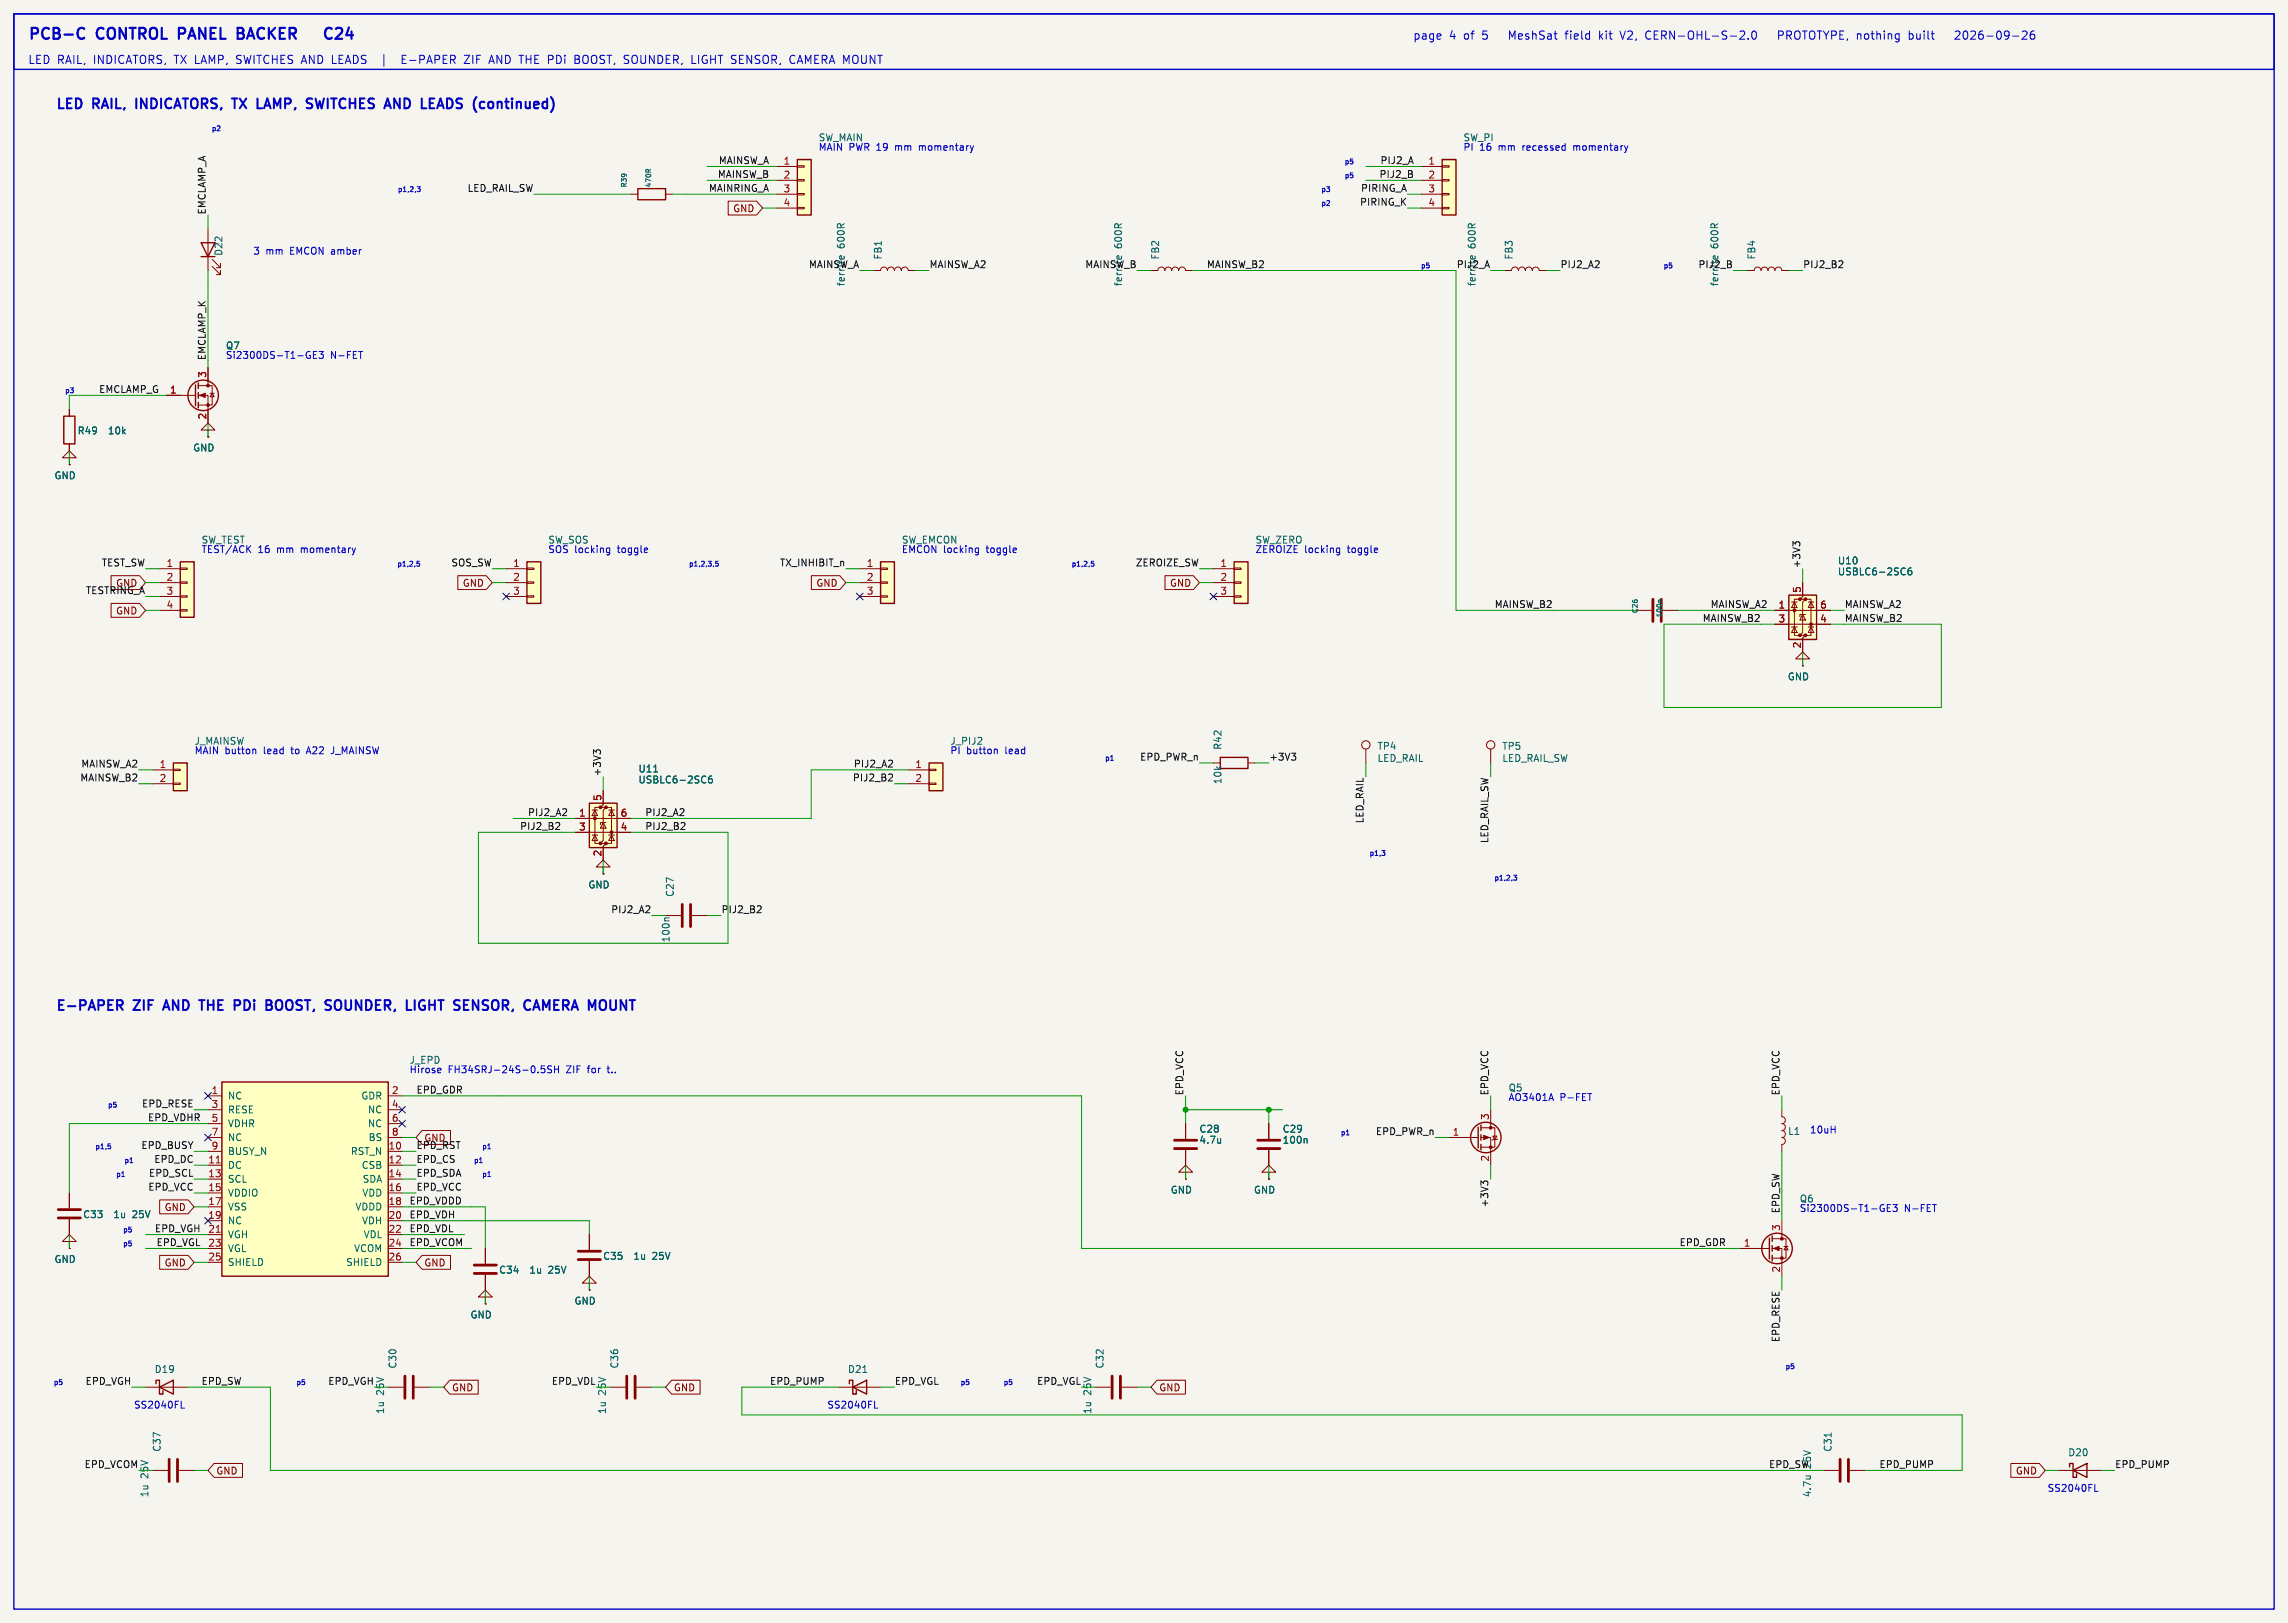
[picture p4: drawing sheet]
<svg xmlns="http://www.w3.org/2000/svg" width="419mm" height="297mm" viewBox="0 0 419 297" stroke-linecap="round" stroke-linejoin="round" font-family="sans-serif">
<defs><g id="words">
<g font-size="2.8" fill="#0000c2">
<text x="5.1" y="7.4">PCB-C</text>
<text x="17.9" y="7.4">CONTROL</text>
<text x="33.6" y="7.4">PANEL</text>
<text x="45.2" y="7.4">BACKER</text>
<text x="63.7" y="7.4">C24</text>
</g>
<g font-size="2.5" fill="#0000c2">
<text x="10.2" y="20.1">LED</text>
<text x="17.1" y="20.1">RAIL,</text>
<text x="25.7" y="20.1">INDICATORS,</text>
<text x="44.2" y="20.1">TX</text>
<text x="49.4" y="20.1">LAMP,</text>
<text x="59.2" y="20.1">SWITCHES</text>
<text x="74.3" y="20.1">AND</text>
<text x="81.6" y="20.1">LEADS (continued)</text>
<text x="10.2" y="185.2">E-PAPER</text>
<text x="24.7" y="185.2">ZIF</text>
<text x="30.9" y="185.2">AND</text>
<text x="38.2" y="185.2">THE</text>
<text x="45.2" y="185.2">PDi</text>
<text x="51.7" y="185.2">BOOST,</text>
<text x="63.3" y="185.2">SOUNDER,</text>
<text x="78.9" y="185.2">LIGHT</text>
<text x="88.3" y="185.2">SENSOR,</text>
<text x="101.9" y="185.2">CAMERA MOUNT</text>
</g>
<g font-size="2.1" fill="#0000c2">
<text x="5.1" y="11.8">LED RAIL,</text>
<text x="17.2" y="11.8">INDICATORS,</text>
<text x="32.1" y="11.8">TX LAMP, SWITCHES AND LEADS</text>
<text x="75" y="11.8">E-PAPER</text>
<text x="86.6" y="11.8">ZIF</text>
<text x="91.3" y="11.8">AND THE PDi</text>
<text x="107.4" y="11.8">BOOST, SOUNDER,</text>
<text x="129.1" y="11.8">LIGHT SENSOR,</text>
<text x="147.4" y="11.8">CAMERA MOUNT</text>
<text x="258.8" y="7.4">page</text>
<text x="265.4" y="7.4">4</text>
<text x="268.2" y="7.4">of</text>
<text x="271.7" y="7.4">5</text>
<text x="277" y="7.4">MeshSat</text>
<text x="287.5" y="7.4">field</text>
<text x="293.8" y="7.4">kit</text>
<text x="297.9" y="7.4">V2,</text>
<text x="302.6" y="7.4">CERN-OHL-S-2.0</text>
<text x="327.4" y="7.4">PROTOTYPE, nothing</text>
<text x="351.6" y="7.4">built</text>
<text x="360.6" y="7.4">2026-09-26</text>
</g>
<g font-size="1.8" fill="#0000c2">
<text x="149.9" y="27.7">MAIN PWR 19</text>
<text x="149.9" y="26.1">SW_MAIN</text>
<text x="164.3" y="27.7">mm</text>
<text x="168.8" y="27.7">momentary</text>
<text x="268" y="27.7">PI</text>
<text x="271" y="27.7">16</text>
<text x="274.6" y="27.7">mm</text>
<text x="279.2" y="27.7">recessed</text>
<text x="288.7" y="27.7">momentary</text>
<text x="46.3" y="46.7">3</text>
<text x="48.7" y="46.7">mm</text>
<text x="53.2" y="46.7">EMCON amber</text>
<text x="41.3" y="65.8">Si2300DS-T1-GE3</text>
<text x="60.5" y="65.8">N-FET</text>
<text x="36.8" y="101.3">TEST/ACK</text>
<text x="47.3" y="101.3">16</text>
<text x="50.8" y="101.3">mm</text>
<text x="55.4" y="101.3">momentary</text>
<text x="100.3" y="101.3">SOS locking</text>
<text x="100.3" y="99.7">SW_SOS</text>
<text x="113.3" y="101.3">toggle</text>
<text x="165.1" y="101.3">EMCON locking</text>
<text x="165.1" y="99.7">SW_EMCON</text>
<text x="180.8" y="101.3">toggle</text>
<text x="229.9" y="101.3">ZEROIZE</text>
<text x="239" y="101.3">locking</text>
<text x="247" y="101.3">toggle</text>
<text x="35.6" y="138.2">MAIN button</text>
<text x="48.4" y="138.2">lead</text>
<text x="53.6" y="138.2">to</text>
<text x="56.7" y="138.2">A22</text>
<text x="61.4" y="138.2">J_MAINSW</text>
<text x="174" y="138.2">PI</text>
<text x="177" y="138.2">button</text>
<text x="184.3" y="138.2">lead</text>
<text x="74.9" y="196.6">Hirose</text>
<text x="74.9" y="195">J_EPD</text>
<text x="82.1" y="196.6">FH34SRJ-24S-0.5SH</text>
<text x="103.9" y="196.6">ZIF</text>
<text x="108" y="196.6">for</text>
<text x="111.8" y="196.6">t..</text>
<text x="276.2" y="201.7">AO3401A</text>
<text x="276.2" y="200.1">Q5</text>
<text x="285.7" y="201.7">P-FET</text>
<text x="331.4" y="207.6">10uH</text>
<text x="329.6" y="222">Si2300DS-T1-GE3</text>
<text x="329.6" y="220.4">Q6</text>
<text x="348.8" y="222">N-FET</text>
<text x="24.4" y="258">SS2040FL</text>
<text x="151.4" y="258">SS2040FL</text>
<text x="375" y="273.2">SS2040FL</text>
</g>
<g font-size="1.8" fill="#006464">
<text x="268" y="26.1">SW_PI</text>
<text x="40.9" y="47" transform="rotate(-90 40.9 47)">D22</text>
<text x="154.9" y="45.5" transform="rotate(-90 154.9 45.5)">600R</text>
<text x="161.7" y="47.6" transform="rotate(-90 161.7 47.6)">FB1</text>
<text x="205.7" y="45.5" transform="rotate(-90 205.7 45.5)">600R</text>
<text x="212.5" y="47.6" transform="rotate(-90 212.5 47.6)">FB2</text>
<text x="270.5" y="45.5" transform="rotate(-90 270.5 45.5)">600R</text>
<text x="277.3" y="47.6" transform="rotate(-90 277.3 47.6)">FB3</text>
<text x="314.9" y="45.5" transform="rotate(-90 314.9 45.5)">600R</text>
<text x="321.7" y="47.6" transform="rotate(-90 321.7 47.6)">FB4</text>
<text x="41.3" y="64.2">Q7</text>
<text x="14.1" y="79.7">R49</text>
<text x="19.6" y="79.7">10k</text>
<text x="35.3" y="82.9">GND</text>
<text x="9.9" y="87.9">GND</text>
<text x="36.8" y="99.7">SW_TEST</text>
<text x="229.9" y="99.7">SW_ZERO</text>
<text x="336.6" y="103.5">U10</text>
<text x="336.6" y="105.5">USBLC6-2SC6</text>
<text x="327.4" y="124.8">GND</text>
<text x="35.6" y="136.6">J_MAINSW</text>
<text x="174" y="136.6">J_PIJ2</text>
<text x="223.9" y="137.4" transform="rotate(-90 223.9 137.4)">R42</text>
<text x="252.2" y="137.5">TP4</text>
<text x="275.1" y="137.5">TP5</text>
<text x="116.8" y="141.6">U11</text>
<text x="116.8" y="143.6">USBLC6-2SC6</text>
<text x="223.9" y="143.7" transform="rotate(-90 223.9 143.7)">10k</text>
<text x="252.2" y="139.7">LED_RAIL</text>
<text x="275.1" y="139.7">LED_RAIL_SW</text>
<text x="107.7" y="162.9">GND</text>
<text x="123.6" y="164.3" transform="rotate(-90 123.6 164.3)">C27</text>
<text x="122.9" y="172.7" transform="rotate(-90 122.9 172.7)">100n</text>
<text x="41.7" y="201.5">NC</text>
<text x="66.1" y="201.5">GDR</text>
<text x="41.7" y="204.1">RESE</text>
<text x="41.7" y="206.6">VDHR</text>
<text x="41.7" y="209.1">NC</text>
<text x="67.3" y="204.1">NC</text>
<text x="67.3" y="206.6">NC</text>
<text x="67.4" y="209.1">BS</text>
<text x="219.6" y="207.6">C28</text>
<text x="219.6" y="209.6">4.7u</text>
<text x="234.8" y="209.6">100n</text>
<text x="234.8" y="207.6">C29</text>
<text x="327.4" y="208">L1</text>
<text x="41.7" y="211.7">BUSY_N</text>
<text x="41.7" y="214.2">DC</text>
<text x="64.2" y="211.7">RST_N</text>
<text x="66.2" y="214.2">CSB</text>
<text x="41.7" y="216.8">SCL</text>
<text x="41.7" y="219.3">VDDIO</text>
<text x="41.7" y="221.8">VSS</text>
<text x="65" y="221.8">VDDD</text>
<text x="66.3" y="219.3">VDD</text>
<text x="66.3" y="216.8">SDA</text>
<text x="214.4" y="218.8">GND</text>
<text x="229.6" y="218.8">GND</text>
<text x="15.1" y="223.2">C33</text>
<text x="20.7" y="223.2">1u</text>
<text x="24.2" y="223.2">25V</text>
<text x="41.7" y="224.4">NC</text>
<text x="41.7" y="226.9">VGH</text>
<text x="66.2" y="224.4">VDH</text>
<text x="66.5" y="226.9">VDL</text>
<text x="9.9" y="231.5">GND</text>
<text x="41.7" y="229.5">VGL</text>
<text x="41.7" y="232">SHIELD</text>
<text x="63.3" y="232">SHIELD</text>
<text x="64.8" y="229.5">VCOM</text>
<text x="91.3" y="233.4">C34</text>
<text x="96.9" y="233.4">1u</text>
<text x="100.4" y="233.4">25V</text>
<text x="110.4" y="230.9">C35</text>
<text x="115.9" y="230.9">1u</text>
<text x="119.4" y="230.9">25V</text>
<text x="105.1" y="239.1">GND</text>
<text x="86.1" y="241.6">GND</text>
<text x="28.2" y="251.6">D19</text>
<text x="72.8" y="250.7" transform="rotate(-90 72.8 250.7)">C30</text>
<text x="113.4" y="250.7" transform="rotate(-90 113.4 250.7)">C36</text>
<text x="155.2" y="251.6">D21</text>
<text x="202.3" y="250.7" transform="rotate(-90 202.3 250.7)">C32</text>
<text x="70.5" y="255.5" transform="rotate(-90 70.5 255.5)">25V</text>
<text x="111.2" y="255.5" transform="rotate(-90 111.2 255.5)">25V</text>
<text x="200.1" y="255.5" transform="rotate(-90 200.1 255.5)">25V</text>
<text x="70.5" y="259" transform="rotate(-90 70.5 259)">1u</text>
<text x="111.2" y="259" transform="rotate(-90 111.2 259)">1u</text>
<text x="200.1" y="259" transform="rotate(-90 200.1 259)">1u</text>
<text x="29.6" y="265.9" transform="rotate(-90 29.6 265.9)">C37</text>
<text x="335.7" y="265.9" transform="rotate(-90 335.7 265.9)">C31</text>
<text x="378.7" y="266.8">D20</text>
<text x="27.4" y="274.3" transform="rotate(-90 27.4 274.3)">1u</text>
<text x="27.4" y="270.7" transform="rotate(-90 27.4 270.7)">25V</text>
<text x="331.9" y="274.3" transform="rotate(-90 331.9 274.3)">4.7u</text>
</g>
<g font-size="1.8" fill="#0f0f0f">
<text x="85.6" y="35.2">LED_RAIL_SW</text>
<text x="129.8" y="35.2">MAINRING_A</text>
<text x="131.4" y="32.7">MAINSW_B</text>
<text x="131.6" y="30.1">MAINSW_A</text>
<text x="249.2" y="35.2">PIRING_A</text>
<text x="252.6" y="32.7">PIJ2_B</text>
<text x="252.8" y="30.1">PIJ2_A</text>
<text x="37.8" y="39.4" transform="rotate(-90 37.8 39.4)">EMCLAMP_A</text>
<text x="249" y="37.8">PIRING_K</text>
<text x="148.1" y="49.2">MAINSW_A</text>
<text x="154.9" y="52.5" transform="rotate(-90 154.9 52.5)">ferrite</text>
<text x="170.2" y="49.2">MAINSW_A2</text>
<text x="198.7" y="49.2">MAINSW_B</text>
<text x="205.7" y="52.5" transform="rotate(-90 205.7 52.5)">ferrite</text>
<text x="221" y="49.2">MAINSW_B2</text>
<text x="266.7" y="49.2">PIJ2_A</text>
<text x="270.5" y="52.5" transform="rotate(-90 270.5 52.5)">ferrite</text>
<text x="285.7" y="49.2">PIJ2_A2</text>
<text x="311" y="49.2">PIJ2_B</text>
<text x="314.9" y="52.5" transform="rotate(-90 314.9 52.5)">ferrite</text>
<text x="330.2" y="49.2">PIJ2_B2</text>
<text x="37.8" y="66" transform="rotate(-90 37.8 66)">EMCLAMP_K</text>
<text x="18.1" y="72">EMCLAMP_G</text>
<text x="18.5" y="103.8">TEST_SW</text>
<text x="21.2" y="107.6">GND</text>
<text x="82.6" y="103.8">SOS_SW</text>
<text x="142.8" y="103.8">TX_INHIBIT_n</text>
<text x="208" y="103.8">ZEROIZE_SW</text>
<text x="329.9" y="104.1" transform="rotate(-90 329.9 104.1)">+3V3</text>
<text x="15.6" y="108.9">TESTRING_A</text>
<text x="273.7" y="111.4">MAINSW_B2</text>
<text x="311.8" y="114">MAINSW_B2</text>
<text x="313.2" y="111.4">MAINSW_A2</text>
<text x="337.8" y="114">MAINSW_B2</text>
<text x="337.8" y="111.4">MAINSW_A2</text>
<text x="14.6" y="143.2">MAINSW_B2</text>
<text x="14.8" y="140.6">MAINSW_A2</text>
<text x="110.1" y="142.2" transform="rotate(-90 110.1 142.2)">+3V3</text>
<text x="156.1" y="143.2">PIJ2_B2</text>
<text x="156.3" y="140.6">PIJ2_A2</text>
<text x="208.7" y="139.4">EPD_PWR_n</text>
<text x="232.4" y="139.4">+3V3</text>
<text x="96.6" y="149.5">PIJ2_A2</text>
<text x="118.1" y="149.5">PIJ2_A2</text>
<text x="95.2" y="152.1">PIJ2_B2</text>
<text x="118.1" y="152.1">PIJ2_B2</text>
<text x="249.8" y="150.8" transform="rotate(-90 249.8 150.8)">LED_RAIL</text>
<text x="272.7" y="154.5" transform="rotate(-90 272.7 154.5)">LED_RAIL_SW</text>
<text x="111.9" y="167.3">PIJ2_A2</text>
<text x="132.1" y="167.3">PIJ2_B2</text>
<text x="25.9" y="202.9">EPD_RESE</text>
<text x="76.2" y="200.3">EPD_GDR</text>
<text x="216.8" y="200.7" transform="rotate(-90 216.8 200.7)">EPD_VCC</text>
<text x="272.7" y="200.7" transform="rotate(-90 272.7 200.7)">EPD_VCC</text>
<text x="326" y="200.7" transform="rotate(-90 326 200.7)">EPD_VCC</text>
<text x="27" y="205.4">EPD_VDHR</text>
<text x="77.6" y="209.2">GND</text>
<text x="251.9" y="207.9">EPD_PWR_n</text>
<text x="25.8" y="210.5">EPD_BUSY</text>
<text x="27.2" y="215.6">EPD_SCL</text>
<text x="28.2" y="213">EPD_DC</text>
<text x="76.2" y="210.5">EPD_RST</text>
<text x="76.2" y="213">EPD_CS</text>
<text x="76.2" y="215.6">EPD_SDA</text>
<text x="27.1" y="218.1">EPD_VCC</text>
<text x="74.9" y="220.6">EPD_VDDD</text>
<text x="76.2" y="218.1">EPD_VCC</text>
<text x="272.7" y="221.2" transform="rotate(-90 272.7 221.2)">+3V3</text>
<text x="28.3" y="225.7">EPD_VGH</text>
<text x="74.9" y="223.2">EPD_VDH</text>
<text x="74.9" y="225.7">EPD_VDL</text>
<text x="326" y="222.2" transform="rotate(-90 326 222.2)">EPD_SW</text>
<text x="28.6" y="228.3">EPD_VGL</text>
<text x="74.9" y="228.3">EPD_VCOM</text>
<text x="307.6" y="228.3">EPD_GDR</text>
<text x="326" y="245.9" transform="rotate(-90 326 245.9)">EPD_RESE</text>
<text x="15.6" y="253.7">EPD_VGH</text>
<text x="36.8" y="253.7">EPD_SW</text>
<text x="60" y="253.7">EPD_VGH</text>
<text x="101" y="253.7">EPD_VDL</text>
<text x="140.9" y="253.7">EPD_PUMP</text>
<text x="163.8" y="253.7">EPD_VGL</text>
<text x="189.9" y="253.7">EPD_VGL</text>
<text x="15.4" y="268.9">EPD_VCOM</text>
<text x="323.9" y="268.9">EPD_SW</text>
<text x="331.9" y="268.9" transform="rotate(-90 331.9 268.9)">25V</text>
<text x="344.2" y="268.9">EPD_PUMP</text>
<text x="387.3" y="268.9">EPD_PUMP</text>
</g>
<g font-size="1.8" fill="#a90000">
<text x="143.4" y="30.2">1</text>
<text x="143.4" y="32.8">2</text>
<text x="143.4" y="35.3">3</text>
<text x="261.5" y="30.2">1</text>
<text x="261.5" y="32.8">2</text>
<text x="261.5" y="35.3">3</text>
<text x="143.4" y="37.8">4</text>
<text x="261.5" y="37.8">4</text>
<text x="37.8" y="69.3" transform="rotate(-90 37.8 69.3)">3</text>
<text x="31" y="72.1">1</text>
<text x="37.8" y="76.9" transform="rotate(-90 37.8 76.9)">2</text>
<text x="30.4" y="103.9">1</text>
<text x="30.4" y="106.4">2</text>
<text x="93.9" y="103.9">1</text>
<text x="93.9" y="106.4">2</text>
<text x="158.7" y="103.9">1</text>
<text x="158.7" y="106.4">2</text>
<text x="223.4" y="103.9">1</text>
<text x="223.4" y="106.4">2</text>
<text x="30.4" y="109">3</text>
<text x="30.4" y="111.5">4</text>
<text x="93.9" y="109">3</text>
<text x="158.7" y="109">3</text>
<text x="223.4" y="109">3</text>
<text x="325.7" y="111.5">1</text>
<text x="329.9" y="108.7" transform="rotate(-90 329.9 108.7)">5</text>
<text x="333.3" y="111.5">6</text>
<text x="325.7" y="114">3</text>
<text x="329.9" y="118.8" transform="rotate(-90 329.9 118.8)">2</text>
<text x="333.3" y="114">4</text>
<text x="29.1" y="140.7">1</text>
<text x="29.1" y="143.3">2</text>
<text x="167.6" y="140.7">1</text>
<text x="167.6" y="143.3">2</text>
<text x="106" y="149.6">1</text>
<text x="110.2" y="146.8" transform="rotate(-90 110.2 146.8)">5</text>
<text x="113.6" y="149.6">6</text>
<text x="106" y="152.1">3</text>
<text x="113.6" y="152.1">4</text>
<text x="110.2" y="156.9" transform="rotate(-90 110.2 156.9)">2</text>
<text x="38.7" y="200.4">1</text>
<text x="38.7" y="202.9">3</text>
<text x="71.7" y="200.4">2</text>
<text x="71.7" y="202.9">4</text>
<text x="38.7" y="205.5">5</text>
<text x="38.7" y="208">7</text>
<text x="71.7" y="205.5">6</text>
<text x="71.7" y="208">8</text>
<text x="266" y="208">1</text>
<text x="272.8" y="205.2" transform="rotate(-90 272.8 205.2)">3</text>
<text x="38.1" y="213.1">11</text>
<text x="38.1" y="215.6">13</text>
<text x="38.7" y="210.6">9</text>
<text x="71.1" y="210.6">10</text>
<text x="71.1" y="213.1">12</text>
<text x="71.1" y="215.6">14</text>
<text x="272.8" y="212.8" transform="rotate(-90 272.8 212.8)">2</text>
<text x="38.1" y="218.2">15</text>
<text x="38.1" y="220.7">17</text>
<text x="71.1" y="218.2">16</text>
<text x="71.1" y="220.7">18</text>
<text x="38.1" y="223.3">19</text>
<text x="38.1" y="225.8">21</text>
<text x="71.1" y="223.3">20</text>
<text x="71.1" y="225.8">22</text>
<text x="326.1" y="225.5" transform="rotate(-90 326.1 225.5)">3</text>
<text x="38.1" y="228.3">23</text>
<text x="38.1" y="230.9">25</text>
<text x="71.1" y="228.3">24</text>
<text x="71.1" y="230.9">26</text>
<text x="319.3" y="228.3">1</text>
<text x="326.1" y="233.1" transform="rotate(-90 326.1 233.1)">2</text>
</g>
<g font-size="1.8" fill="#840000">
<text x="134.2" y="39.1">GND</text>
<text x="84.7" y="107.6">GND</text>
<text x="149.4" y="107.6">GND</text>
<text x="214.2" y="107.6">GND</text>
<text x="21.2" y="112.7">GND</text>
<text x="30.1" y="221.9">GND</text>
<text x="30.1" y="232.1">GND</text>
<text x="77.6" y="232.1">GND</text>
<text x="82.7" y="255">GND</text>
<text x="123.3" y="255">GND</text>
<text x="212.2" y="255">GND</text>
<text x="39.5" y="270.2">GND</text>
<text x="369.1" y="270.2">GND</text>
</g>
<g font-size="1.3" fill="#0000c2">
<text x="38.7" y="24.1">p2</text>
<text x="72.8" y="35.2">p1,2,3</text>
<text x="242" y="35.2">p3</text>
<text x="246.2" y="32.7">p5</text>
<text x="246.2" y="30.1">p5</text>
<text x="242" y="37.7">p2</text>
<text x="260.2" y="49.2">p5</text>
<text x="304.6" y="49.2">p5</text>
<text x="11.8" y="72">p3</text>
<text x="72.7" y="103.8">p1,2,5</text>
<text x="126.1" y="103.8">p1,2,3,5</text>
<text x="196.2" y="103.8">p1,2,5</text>
<text x="202.3" y="139.3">p1</text>
<text x="250.8" y="156.8">p1,3</text>
<text x="273.6" y="161.3">p1,2,3</text>
<text x="19.7" y="202.8">p5</text>
<text x="245.5" y="207.9">p1</text>
<text x="17.4" y="210.5">p1,5</text>
<text x="21.2" y="215.5">p1</text>
<text x="22.7" y="213">p1</text>
<text x="86.7" y="213">p1</text>
<text x="88.2" y="210.5">p1</text>
<text x="88.2" y="215.5">p1</text>
<text x="22.5" y="225.7">p5</text>
<text x="22.5" y="228.2">p5</text>
<text x="327" y="250.7">p5</text>
<text x="9.8" y="253.6">p5</text>
<text x="54.2" y="253.6">p5</text>
<text x="175.9" y="253.6">p5</text>
<text x="183.8" y="253.6">p5</text>
</g>
<g font-size="1.3" fill="#006464">
<text x="115" y="34.4" transform="rotate(-90 115 34.4)">R39</text>
<text x="119.5" y="34.4" transform="rotate(-90 119.5 34.4)">470R</text>
<text x="300.2" y="112.4" transform="rotate(-90 300.2 112.4)">C26</text>
<text x="304.6" y="113.2" transform="rotate(-90 304.6 113.2)">100n</text>
</g>
</g></defs>
<path d="M-.1 -.1h419.2v297.3h-419.2z" fill="#f5f4ef" stroke="#f5f4ef" stroke-width=".18"/>
<path d="M275.6 49.5h1.3a.64 .64 0 0 1 .6-.6 .64 .64 0 0 1 .6 .6 .64 .64 0 0 1 .7-.6 .64 .64 0 0 1 .6 .6 .64 .64 0 0 1 .6-.6 .64 .64 0 0 1 .7 .6 .64 .64 0 0 1 .6-.6 .64 .64 0 0 1 .6 .6h1.3M320 49.5h1.3a.64 .64 0 0 1 .6-.6 .64 .64 0 0 1 .7 .6 .64 .64 0 0 1 .6-.6 .64 .64 0 0 1 .6 .6 .64 .64 0 0 1 .7-.6 .64 .64 0 0 1 .6 .6 .64 .64 0 0 1 .7-.6 .64 .64 0 0 1 .6 .6h1.3" fill="none" stroke="#840000" stroke-width=".18"/>
<path d="M269.4 47.4v-.4l.3-.2 .1 .6M270.2 46.9v.5M313.9 47.4l-.1-.4 .3-.2 .1 .6M314.6 46.9v.5" fill="none" stroke="#006464" stroke-width=".18"/>
<path d="M226.1 102.9h2.5v7.6h-2.5z" fill="#ffffc2"/>
<path d="M226.1 102.9h2.5v7.6h-2.5z" fill="none" stroke="#840000" stroke-width=".25"/>
<path d="M222.2 104.1h3.9M222.2 106.7h3.9M222.2 109.2h3.9M226.1 104h1.2v.3h-1.2zM226.1 106.6h1.2v.2h-1.2zM226.1 109.1h1.2v.2h-1.2z" fill="none" stroke="#840000" stroke-width=".18"/>
<path d="M107.9 147.1h5.1v8.1h-5.1z" fill="#ffffc2"/>
<g fill="#840000" stroke="#840000" stroke-width=".18">
<circle cx="109" cy="149.9" r=".25"/>
<circle cx="110" cy="147.8" r=".25"/>
<circle cx="110" cy="154.4" r=".25"/>
<circle cx="111" cy="147.8" r=".25"/>
<circle cx="111" cy="154.4" r=".25"/>
<circle cx="112" cy="152.4" r=".25"/>
</g>
<g fill="none" stroke="#840000" stroke-width=".18">
<path d="M105.4 149.9h10.2M105.4 152.4h10.2M108.5 152.9h1M108.5 148.3h1M109 148.3l.5 1.1h-1zM109 152.9l.5 1h-1zM110 147.8h-1v6.6h1M110.5 144.8v2.5l-.5 .5h1l-.5 .5v5.6l-.5 .5h1l-.5 .5v2.6M110.5 150.6l.5 1h-1zM111 150.6h-1v.4M111 147.8h1v6.6h-1M111.5 152.9h1"/>
<path d="M111.5 148.3h1M112 148.3l.5 1.1h-1zM112 152.9l.5 1h-1z"/>
</g>
<path d="M107.9 147.1h5.1v8.1h-5.1z" fill="none" stroke="#840000" stroke-width=".25"/>
<path d="M119.7 141.4h.8M130.4 142.1l-.4 .1a.86 .86 0 0 0 0 1.2l.4-.2 .1-.4-.2-.2h-.3l-.2 .2" fill="none" stroke="#006464" stroke-width=".18"/>
<path d="M96.5 102.9h2.6v7.6h-2.6z" fill="#ffffc2"/>
<path d="M96.5 102.9h2.6v7.6h-2.6z" fill="none" stroke="#840000" stroke-width=".25"/>
<path d="M92.7 104.1h3.8M92.7 106.7h3.8M92.7 109.2h3.8M96.5 104h1.3v.3h-1.3zM96.5 106.6h1.3v.2h-1.3zM96.5 109.1h1.3v.2h-1.3zM110.5 158.7h1.3l-1.3-1.2-1.3 1.2h1.3v1.3M110.5 160h.1M121.9 167.6h2.8M126.7 167.6h2.8" fill="none" stroke="#840000" stroke-width=".18"/>
<path d="M125 165.6v4.1M126.5 165.6v4.1" fill="none" stroke="#840000" stroke-width=".51"/>
<path d="M122.6 168.1h-.7l-.2 .2" fill="none" stroke="#006464" stroke-width=".18"/>
<path d="M146 29.2h2.6v10.2h-2.6z" fill="#ffffc2"/>
<path d="M146 29.2h2.6v10.2h-2.6zM36.8 44.4h2.6l-1.3 2.6zM36.8 47h2.6" fill="none" stroke="#840000" stroke-width=".25"/>
<path d="M142.2 30.5h3.8M142.2 33h3.8M142.2 35.6h3.8M142.2 38.1h3.8M146 30.4h1.3v.2h-1.3zM146 32.9h1.3v.2h-1.3zM146 35.4h1.3v.3h-1.3zM146 38h1.3v.2h-1.3zM38.1 41.9v7.6M38.9 48.8l1.5 1.5v-.8v.8h-.8M38.9 47.5l1.5 1.5v-.7v.7h-.8" fill="none" stroke="#840000" stroke-width=".18"/>
<path d="M161.3 102.9h2.5v7.6h-2.5z" fill="#ffffc2"/>
<g fill="none" stroke="#840000" stroke-width=".25">
<path d="M11.7 76.2h2v5.1h-2zM35.8 70.5v3.8M36.3 70.1v1M36.3 71.9v1M36.3 73.7v1M161.3 102.9h2.5v7.6h-2.5zM270.8 206.4v3.8M271.3 206v1M271.3 207.8v1M271.3 209.5v1.1"/>
<circle cx="37.2" cy="72.4" r="2.79"/>
<circle cx="272.2" cy="208.3" r="2.79"/>
</g>
<g fill="none" stroke="#840000" stroke-width=".18">
<path d="M160 49.5h1.3a.64 .64 0 0 1 .6-.6 .64 .64 0 0 1 .7 .6 .64 .64 0 0 1 .6-.6 .64 .64 0 0 1 .6 .6 .64 .64 0 0 1 .7-.6 .64 .64 0 0 1 .6 .6 .64 .64 0 0 1 .6-.6 .64 .64 0 0 1 .7 .6h1.2M12.7 74.9v1.3M30.5 72.4h5.3M36.3 70.6h2.6v3.6h-2.6M36.3 72.4h1.8v5.1M38.1 78.7h1.3l-1.3-1.2-1.3 1.2h1.3v1.3M38.1 67.3v3.3M38.5 72h.7M38.9 72l.3 .6h-.7zM12.7 83.8h1.3l-1.3-1.3-1.3 1.3h1.3v1.3M12.7 85.1h.1M12.7 81.3v1.2"/>
<path d="M38.1 80h.1M157.5 104.1h3.8M157.5 106.7h3.8M157.5 109.2h3.8M161.3 104h1.3v.3h-1.3zM161.3 106.6h1.3v.2h-1.3zM161.3 109.1h1.3v.2h-1.3zM217.2 205.7v2.8M217.2 210.6v2.8M232.4 214.6h1.3l-1.3-1.2-1.3 1.2h1.3v1.3M232.4 215.9h.1M265.4 208.3h5.4"/>
<path d="M271.3 206.5h2.5v3.6h-2.5M271.3 208.3h1.7v5.1M273 203.2v3.3M273.4 208h.8l-.4 .7zM274.3 208.5l-.1 .2h-.8l-.1 .1M27.9 269.2h2.8M32.8 269.2h2.8"/>
</g>
<path d="M153.8 47.3l.1-.4 .2-.1 .1 .6M154.6 46.9v.4M223.6 208.5v.8M223.6 209.2l-.1 .1" fill="none" stroke="#006464" stroke-width=".18"/>
<g fill="#840000" stroke="#840000" stroke-width=".18">
<path d="M36.6 72.4l1-.4v.8z"/>
<path d="M271.8 207.9l1 .4-1 .4z"/>
<circle cx="38.1" cy="70.6" r=".25"/>
<circle cx="38.1" cy="74.2" r=".25"/>
<circle cx="273" cy="206.5" r=".25"/>
<circle cx="273" cy="210.1" r=".25"/>
</g>
<path d="M215.1 208.8h4.1M215.1 210.3h4.1M31 267.2v4.1M32.5 267.2v4.1" fill="none" stroke="#840000" stroke-width=".51"/>
<path d="M264.2 29.2h2.5v10.2h-2.5z" fill="#ffffc2"/>
<path d="M264.2 29.2h2.5v10.2h-2.5z" fill="none" stroke="#840000" stroke-width=".25"/>
<path d="M260.3 30.5h3.9M260.3 33h3.9M260.3 35.6h3.9M260.3 38.1h3.9M264.2 30.4h1.2v.2h-1.2zM264.2 32.9h1.2v.2h-1.2zM264.2 35.4h1.2v.3h-1.2zM264.2 38h1.2v.2h-1.2z" fill="none" stroke="#840000" stroke-width=".18"/>
<path d="M327.7 109h5v8.1h-5z" fill="#ffffc2"/>
<g fill="#840000" stroke="#840000" stroke-width=".18">
<circle cx="328.7" cy="111.8" r=".25"/>
<circle cx="329.7" cy="109.7" r=".25"/>
<circle cx="329.7" cy="116.3" r=".25"/>
<circle cx="330.7" cy="109.7" r=".25"/>
<circle cx="330.7" cy="116.3" r=".25"/>
<circle cx="331.7" cy="114.3" r=".25"/>
</g>
<g fill="none" stroke="#840000" stroke-width=".18">
<path d="M115.6 35.6h1.2M121.9 35.6h1.3M325.1 111.8h10.2M325.1 114.3h10.2M328.2 114.8h1M328.2 110.2h1M328.7 110.2l.5 1.1h-1zM328.7 114.8l.5 1h-1zM329.7 109.7h-1v6.6h1M330.2 106.7v2.5l-.5 .5h1l-.5 .5v5.6l-.5 .5h1l-.5 .5v2.6M330.2 112.5l.5 1h-1zM330.7 112.5h-1v.4"/>
<path d="M330.7 109.7h1v6.6h-1M331.2 114.8h1M331.2 110.2h1M331.7 110.2l.5 1.1h-1zM331.7 114.8l.5 1h-1zM200.7 254h2.8M205.5 254h2.8M334 269.2h2.8M338.8 269.2h2.8"/>
</g>
<path d="M116.8 34.5h5.1v2.1h-5.1zM327.7 109h5v8.1h-5z" fill="none" stroke="#840000" stroke-width=".25"/>
<path d="M118.3 31.1h.4M119.2 31l-.4 .3M350.1 104l-.4 .1a.86 .86 0 0 0 0 1.2l.4-.2 .1-.4-.2-.2h-.3l-.2 .2M330.8 270.3h.8M331.5 270.3h.1M335.4 262.4v.7" fill="none" stroke="#006464" stroke-width=".18"/>
<path d="M203.7 252v4M205.2 252v4M337.1 267.2v4.1M338.6 267.2v4.1" fill="none" stroke="#840000" stroke-width=".51"/>
<path d="M31.7 139.7h2.6v5.1h-2.6z" fill="#ffffc2"/>
<path d="M31.7 139.7h2.6v5.1h-2.6z" fill="none" stroke="#840000" stroke-width=".25"/>
<path d="M27.9 141h3.8M27.9 143.5h3.8M31.7 140.8h1.3v.3h-1.3zM31.7 143.4h1.3v.2h-1.3z" fill="none" stroke="#840000" stroke-width=".18"/>
<path d="M33 102.9h2.6v10.1h-2.6z" fill="#ffffc2"/>
<path d="M33 102.9h2.6v10.1h-2.6z" fill="none" stroke="#840000" stroke-width=".25"/>
<path d="M29.2 104.1h3.8M29.2 106.7h3.8M29.2 109.2h3.8M29.2 111.8h3.8M33 104h1.3v.3h-1.3zM33 106.6h1.3v.2h-1.3zM33 109.1h1.3v.2h-1.3zM33 111.6h1.3v.3h-1.3z" fill="none" stroke="#840000" stroke-width=".18"/>
<path d="M40.6 198.1h30.5v35.6h-30.5z" fill="#ffffc2"/>
<g fill="none" stroke="#840000" stroke-width=".25">
<path d="M40.6 198.1h30.5v35.6h-30.5zM324.1 226.7v3.8M324.6 226.3v1M324.6 228.1v1M324.6 229.9v1M28.6 253.4v-.7h.6v2.6h.6v-.7M29.2 254l2.5-1.3v2.6zM155.6 253.4v-.7h.6v2.6h.6v-.7M156.2 254l2.5-1.3v2.6zM379.1 268.6v-.6h.6v2.5h.7v-.6M379.7 269.2l2.6-1.2v2.5z"/>
<circle cx="325.5" cy="228.6" r="2.79"/>
</g>
<g fill="none" stroke="#840000" stroke-width=".18">
<path d="M210.8 49.5h1.3a.64 .64 0 0 1 .6-.6 .64 .64 0 0 1 .7 .6 .64 .64 0 0 1 .6-.6 .64 .64 0 0 1 .6 .6 .64 .64 0 0 1 .7-.6 .64 .64 0 0 1 .6 .6 .64 .64 0 0 1 .6-.6 .64 .64 0 0 1 .7 .6h1.2M250.2 137.2v2.5M330.2 120.6h1.3l-1.3-1.2-1.3 1.2h1.3v1.3M330.2 121.9h.1M12.7 218.4v2.8M38.1 200.7h2.5M38.1 203.2h2.5M38.1 205.7h2.5M38.1 208.3h2.5M38.1 210.8h2.5M38.1 213.4h2.5M38.1 215.9h2.5"/>
<path d="M38.1 218.4h2.5M71.1 200.7h2.6M71.1 203.2h2.6M71.1 205.7h2.6M71.1 208.3h2.6M71.1 210.8h2.6M71.1 213.4h2.6M71.1 215.9h2.6M71.1 218.4h2.6M217.2 214.6h1.2l-1.2-1.2-1.3 1.2h1.3v1.3M217.2 215.9h.1M232.4 205.7v2.8"/>
<path d="M232.4 210.6v2.8M326.4 203.2v1.3a.64 .64 0 0 1 .6 .6 .64 .64 0 0 1-.6 .7 .64 .64 0 0 1 .6 .6 .64 .64 0 0 1-.6 .6 .64 .64 0 0 1 .6 .7 .64 .64 0 0 1-.6 .6 .64 .64 0 0 1 .6 .6 .64 .64 0 0 1-.6 .7v1.2M12.7 227.3h1.3l-1.3-1.2-1.3 1.2h1.3v1.3M12.7 228.6h.1M12.7 223.3v2.8M38.1 221h2.5M38.1 223.5h2.5M38.1 226.1h2.5M38.1 228.6h2.5M38.1 231.1h2.5M71.1 221h2.6M71.1 223.5h2.6"/>
<path d="M71.1 226.1h2.6M71.1 228.6h2.6M71.1 231.1h2.6M88.9 237.5h1.3l-1.3-1.3-1.3 1.3h1.3v1.3M88.9 238.8h.1M88.9 228.6v2.8M88.9 233.4v2.8M107.9 234.9h1.3l-1.3-1.2-1.2 1.2h1.2v1.3M107.9 236.2h.1M107.9 226.1v2.8M107.9 230.9v2.8M318.8 228.6h5.3"/>
<path d="M324.6 226.8h2.6v3.6h-2.6M324.6 228.6h1.8v5.1M326.4 223.5v3.3M326.8 228.2h.7M327.2 228.2l.3 .7h-.7zM26.7 254h7.6M71.1 254h2.8M75.9 254h2.8M111.8 254h2.8M116.6 254h2.8M153.7 254h7.6M377.2 269.2h7.6"/>
<circle cx="250.2" cy="136.4" r=".76"/>
</g>
<path d="M39.6 212.9h.7M39.6 225.6h.7" fill="none" stroke="#a90000" stroke-width=".18"/>
<path d="M230.4 208.8h4M230.4 210.3h4M10.7 221.5h4M10.7 223h4M86.9 231.6h4M86.9 233.2h4M105.9 229.1h4.1M105.9 230.6h4.1M74.2 252v4M75.7 252v4M114.8 252v4M116.3 252v4" fill="none" stroke="#840000" stroke-width=".51"/>
<path d="M204.6 47.3l.1-.4 .2-.1 .1 .6M205.4 46.9v.4M239.2 208.5l.2 .2v.6M158.1 251.3h.7" fill="none" stroke="#006464" stroke-width=".18"/>
<g fill="#840000" stroke="#840000" stroke-width=".18">
<path d="M324.9 228.6l1-.4v.8z"/>
<circle cx="326.4" cy="226.8" r=".25"/>
<circle cx="326.4" cy="230.4" r=".25"/>
</g>
<path d="M170.2 139.7h2.5v5.1h-2.5z" fill="#ffffc2"/>
<path d="M170.2 139.7h2.5v5.1h-2.5zM223.5 138.7h5.1v2h-5.1z" fill="none" stroke="#840000" stroke-width=".25"/>
<g fill="none" stroke="#840000" stroke-width=".18">
<path d="M133.4 36.8h5.2l1.1 1.3-1.1 1.3h-5.2zM12.7 74.9v1.3M30.5 72.4h2.5M38.1 67.3v2.5M38.1 74.9v2.6M12.7 85.1h.1M12.7 81.3v1.2M38.1 80h.1M20.4 105.4h5.2l1.1 1.3-1.1 1.3h-5.2zM20.4 110.5h5.2l1.1 1.3-1.1 1.2h-5.2zM83.9 105.4h5.2l1.1 1.3-1.1 1.3h-5.2zM148.6 105.4h5.2l1.1 1.3-1.1 1.3h-5.2z"/>
<path d="M213.4 105.4h5.2l1.1 1.3-1.1 1.3h-5.2zM299.7 111.8h2.8M304.5 111.8h2.8M325.1 111.8h2.6M325.1 114.3h2.6M330.2 106.7v2.5M330.2 116.8v2.6M332.7 111.8h2.6M332.7 114.3h2.6M222.2 139.7h1.3M228.6 139.7h1.3M273 137.2v2.5"/>
<path d="M330.2 121.9h.1M105.4 149.9h2.5M105.4 152.4h2.5M110.5 144.8v2.5M110.5 154.9v2.6M113 149.9h2.6M113 152.4h2.6M166.4 141h3.8M166.4 143.5h3.8M170.2 140.8h1.2v.3h-1.2zM170.2 143.4h1.2v.2h-1.2zM110.5 160h.1"/>
<path d="M12.7 218.4v2.8M29.2 219.7h5.2l1.2 1.3-1.2 1.3h-5.2zM77.3 207h5.2v2.6h-5.2l-1.1-1.3zM217.2 215.9h.1M217.2 205.7v2.8M217.2 210.6v2.8M232.4 215.9h.1M232.4 205.7v2.8M232.4 210.6v2.8M12.7 228.6h.1M12.7 223.3v2.8M29.2 229.9h5.2l1.2 1.2-1.2 1.3h-5.2z"/>
<path d="M77.3 229.9h5.2v2.5h-5.2l-1.1-1.3zM88.9 238.8h.1M88.9 228.6v2.8M88.9 233.4v2.8M107.9 236.2h.1M107.9 226.1v2.8M107.9 230.9v2.8M82.4 252.7h5.2v2.6h-5.2l-1.1-1.3zM123 252.7h5.2v2.6h-5.2l-1.1-1.3zM211.9 252.7h5.2v2.6h-5.2l-1.1-1.3zM39.2 268h5.2v2.5h-5.2l-1.1-1.3zM368.3 268h5.2l1.1 1.2-1.1 1.3h-5.2z"/>
<circle cx="273.1" cy="136.4" r=".76"/>
</g>
<path d="M302.8 109.7v4.1M304.3 109.7v4.1" fill="none" stroke="#840000" stroke-width=".51"/>
<path d="M304.4 109.9h-.5l-.1 .2M350.1 104l-.4 .1a.86 .86 0 0 0 0 1.2l.4-.2 .1-.4-.2-.2h-.3l-.2 .2M119.7 141.4h.8M130.4 142.1l-.4 .1a.86 .86 0 0 0 0 1.2l.4-.2 .1-.4-.2-.2h-.3l-.2 .2M223.6 208.5v.8M223.6 209.2l-.1 .1M239.2 208.5l.2 .2v.6" fill="none" stroke="#006464" stroke-width=".18"/>
<g fill="none" stroke="#0f0f0f" stroke-width=".18">
<path d="M337.3 47.7l.3 .3-.1 .3-.7 .7h.8M328.9 99.6l-.5-.4v.8M328.9 99.4l.2-.2h.3l.3 .2M109.2 137.7l-.5-.4v.8M109.2 137.5l.2-.2h.3l.3 .2M236.6 137.9h.7l-.4 .5M237.1 138.4l.2 .2v.3l-.2 .3M102.3 150.6l.2 .3v.3l-.8 .7h.8M125.2 150.6l.3 .3-.1 .3-.7 .7h.8M163.2 141.7l.3 .3-.1 .3-.7 .7h.8M139.2 165.9l.2 .2v.3l-.7 .7h.7M271.8 216.7l-.5-.5v.8"/>
<path d="M271.8 216.5l.2-.3h.3l.2 .3"/>
</g>
<g fill="none" stroke="#009600" stroke-width=".18">
<path d="M38.1 39.4v2.5M97.8 35.6h17.8M123.2 35.6h19M129.5 30.5h12.7M129.5 33h12.7M139.7 38.1h2.5M250.2 30.5h10.1M250.2 33h10.1M257.8 35.6h2.5M257.8 38.1h2.5M38.1 49.5v17.8M157.5 49.5h2.5"/>
<path d="M167.6 49.5h2.6M208.3 49.5h2.5M218.4 49.5h48.3v62.3h33M273 49.5h2.6M283.2 49.5h2.5M317.5 49.5h2.5M327.7 49.5h2.5M30.5 72.4h-17.8v2.5M38.1 77.5v2.5M12.7 82.5v2.6M26.7 104.1h2.5M26.7 106.7h2.5"/>
<path d="M26.7 111.8h2.5M26.7 109.2h2.5M90.2 104.1h2.5M90.2 106.7h2.5M154.9 104.1h2.6M154.9 106.7h2.6M219.7 104.1h2.5M219.7 106.7h2.5M307.3 111.8h17.8M325.1 114.3h-20.3v15.2h50.8v-15.2h-20.3M330.2 104.1v2.6M330.2 119.4v2.5"/>
<path d="M335.3 111.8h2.5M219.7 139.7h2.5M229.9 139.7h2.5M250.2 139.7v2.5M273 139.7v2.5M25.4 141h2.5M25.4 143.5h2.5M94 149.9h11.4M105.4 152.4h-17.8v20.3h45.7v-20.3h-17.7M110.5 142.2v2.6M110.5 157.5v2.5M163.8 143.5h2.6"/>
<path d="M166.4 141h-17.8v8.9h-33M119.4 167.6h2.5M129.5 167.6h2.6M35.6 218.4h2.5M35.6 213.4h2.5M35.6 215.9h2.5M35.6 210.8h2.5M35.6 203.2h2.5M38.1 205.7h-25.4v12.7M73.7 218.4h2.5M73.7 200.7h124.4v27.9h120.7M73.7 213.4h2.5"/>
<path d="M73.7 215.9h2.5M73.7 208.3h2.5M73.7 210.8h2.5M217.2 203.2h17.7M217.2 200.7v5M217.2 213.4v2.5M232.4 203.2v2.5M232.4 213.4v2.5M262.9 208.3h2.5M273 200.7v2.5M273 213.4v2.5M326.4 200.7v2.5"/>
<path d="M326.4 210.8v12.7M12.7 226.1v2.5M26.7 226.1h11.4M26.7 228.6h11.4M35.6 231.1h2.5M35.6 221h2.5M73.7 231.1h2.5M73.7 221h15.2v7.6M73.7 223.5h34.2v2.6M73.7 226.1h11.4M73.7 228.6h12.7M88.9 236.2v2.6"/>
<path d="M107.9 233.7v2.5M326.4 233.7v2.5M24.1 254h2.6M34.3 254h15.2v15.2h284.5M68.6 254h2.5M78.7 254h2.6M109.2 254h2.6M119.4 254h2.5M153.7 254h-17.8v5.1h223.5v10.1h-17.8M161.3 254h2.5M198.1 254h2.6M208.3 254h2.5"/>
<path d="M25.4 269.2h2.5M35.6 269.2h2.5M374.6 269.2h2.6M384.8 269.2h2.5"/>
</g>
<g fill="none" stroke="#000084" stroke-width=".18">
<path d="M92.1 108.6l1.2 1.2M93.3 108.6l-1.2 1.2M156.9 108.6l1.2 1.2M158.1 108.6l-1.2 1.2M221.6 108.6l1.3 1.2M222.9 108.6l-1.3 1.2M37.5 200.1l1.2 1.2M37.5 207.7l1.2 1.2M38.7 200.1l-1.2 1.2M38.7 207.7l-1.2 1.2M73.1 202.6l1.2 1.2M73.1 205.1l1.2 1.2"/>
<path d="M74.3 202.6l-1.2 1.2M74.3 205.1l-1.2 1.2M37.5 222.9l1.2 1.2M38.7 222.9l-1.2 1.2"/>
</g>
<g fill="none" stroke="#0000c2" stroke-width=".18">
<path d="M70.3 10v2.1M73.7 10.8h.5M74.4 10.1h-.7v1.5h.7M85 10.1h1l-1 1.5h1M90 10.1l.5 1.5M106.8 10.3v1.1M146 11.6l.5-1.5 .5 1.5M146.2 11.2h.7M286.7 6.2h.5M293 5.7v1.5M293.2 6.6l.4 .6M293.6 6.2l-.6 .5"/>
<path d="M296.7 5.7l.5 1.5M301.5 6.8l.2 .3 .4 .1M302.1 5.7h-.4l-.2 .3M320.2 7v.2M321 5.8l.2-.1a.8 .8 0 0 1 .5 .7 .8 .8 0 0 1-.5 .8l-.2-.2-.1-.4zM325.8 6.5l.7-.1 .2-.2-.1-.4-.2-.1h-.6v1.5M349.7 6.2h.5l.2 .3v.4l-.1 .2h-.6M349.7 5.7v1.5M358.2 5.8l.5-.1 .2 .1 .1 .3-.9 1.1h.9M359.9 5.7a.94 .94 0 0 0 0 1.5M371.9 6.5l.3-.3 .4 .1 .1 .2v.4l-.3 .3-.4-.1-.1-.2M372.6 5.7a.59 .59 0 0 0-.7 .6"/>
<path d="M76.4 34.2h.6l-.3 .3 .2 .1 .1 .3-.2 .2h-.3M178.3 26.7l-.3 .8M298.2 26.7l-.3 .8M56.5 64.4h.3M56.6 65.1h.3v.4l-.4 .1M57.4 65h.4M58 64.4h-.6v1.2h.6M58.4 64.4h.8l-.4 .4 .4 .2v.5l-.2 .1-.6-.1M65.7 64.4h.7M65.1 100.3l-.3 .9M76.4 102.8h.4M76.5 103.1l.4 .2-.1 .3-.3 .1"/>
<path d="M111.2 101.1h.5M111.2 100.4h.5M111.7 100.3v1.1l-.1 .1-.3 .1M118.6 100.4v.2l-.6 .2M131.5 102.8h-.4v.4h.4v.4h-.4M178.7 101.1h.5M178.7 100.4h.5M179.2 100.3v1.1l-.1 .1-.3 .1M186.1 100.4l.1 .2-.6 .2M199.9 102.8h.4M200 103.1l.4 .2-.1 .3-.3 .1M244.9 101.1h.5"/>
<path d="M244.9 100.4h.5M245.4 100.3v1.1l-.1 .1-.3 .1M252.3 100.4v.2l-.6 .2M46.5 137.2l.3 .2v.6M60.9 138h-.3M182.3 137.2l.4 .2v.6M203.4 139.2h.5M253.1 155.7h.6l-.3 .4M253.6 156.1v.5M277.3 160.3h.5l-.3 .3 .3 .1v.3l-.1 .2h-.3M80.7 196.4h-.3M80.8 195.8v.1l-.6 .1"/>
<path d="M99.2 195.2h.6M99.3 195.7h.3l.2 .2v.4l-.5 .1M101 195.2h-.4l-.2 .1v.4l.5 .2 .1 .3-.2 .2h-.5M101.6 195.2v1.2M101.6 195.8h.7M102.3 195.2v1.2M19.8 209.5h.4M20.2 209.8v.5M22.3 215.4h.5M23.8 212.9h.5M87.8 212.9h.5M89.3 210.4h.6"/>
<path d="M89.3 215.4h.6M246.6 207.8h.5M284.1 200.2l.5 1.3M290.8 200.2h.8M344.8 220.6h.3M344.9 221.3h.3v.4l-.4 .1M345.7 221.2h.4M346.3 220.6h-.6v1.2h.6M346.7 220.6h.8l-.4 .5 .3 .1v.5l-.1 .1-.6-.1M354 220.6h.7M33.2 257.8h.6M160.2 257.8h.6"/>
<path d="M383.7 273.1h.6"/>
</g>
<g fill="none" stroke="#0000c2" stroke-width=".36">
<path d="M25 18v1.8M42.5 18h1M43 18v1.8M48.5 19.3h.9M49 18l-.6 1.8M57.8 18l.4 1.8 .4-1.3M72.2 18l1 1.8v-1.8M80.1 19.8l.6-1.8 .6 1.8M80.3 19.3h.8M21.5 183.1h.6a.49 .49 0 0 1 .4 .5 .49 .49 0 0 1-.4 .5h-.6M21.9 184.1l.6 .8M30 184.4h.9"/>
<path d="M30.5 183.1l-.6 1.8M36.5 183.1h1M43.9 183.3v.6M51.3 183.1a.6 .6 0 0 0-.8 .6v.6a.6 .6 0 0 0 .8 .6M61.7 183.1a.6 .6 0 0 1 .8 .6v.6a.6 .6 0 0 1-.8 .6M77.1 183.2h.7M77.5 184.2h.4v.6l-.4 .1-.4-.1M86.6 183.1l1 1.8M100.1 184.4l.6-1.3v1.8"/>
</g>
<path d="M14.6 5.2a.7 .7 0 0 1 .8 .1M15.4 6.9a.7 .7 0 0 1-.8 .1M32.8 6.2h.7M33.5 5.1h-.7v2M43.5 5.1h.7l.3 .2M43.5 6.1h.7M44.2 6.1l.3 .1M44.5 7l-1 .1M44.5 5.9l-.3 .2M60.8 5.3a.8 .8 0 0 0-1 0 .8 .8 0 0 0-.3 .9 .75 .75 0 0 0 .4 .8 .75 .75 0 0 0 .9-.1M61.5 5.3l.3-.2 .7 .1a.54 .54 0 0 1 .1 .8l-1.2 1.1h1.3" fill="none" stroke="#0000c2" stroke-width=".4"/>
<path d="M2.5 2.5h414.1v10.2h-414.1zM2.5 2.5h414.1v292.1h-414.1z" fill="none" stroke="#0000c2" stroke-width=".25"/>
<g fill="#009600" stroke="#009600" stroke-width=".18">
<circle cx="232.4" cy="203.2" r=".46"/>
<circle cx="217.2" cy="203.2" r=".46"/>
</g>
<use href="#words"/>
</svg>
